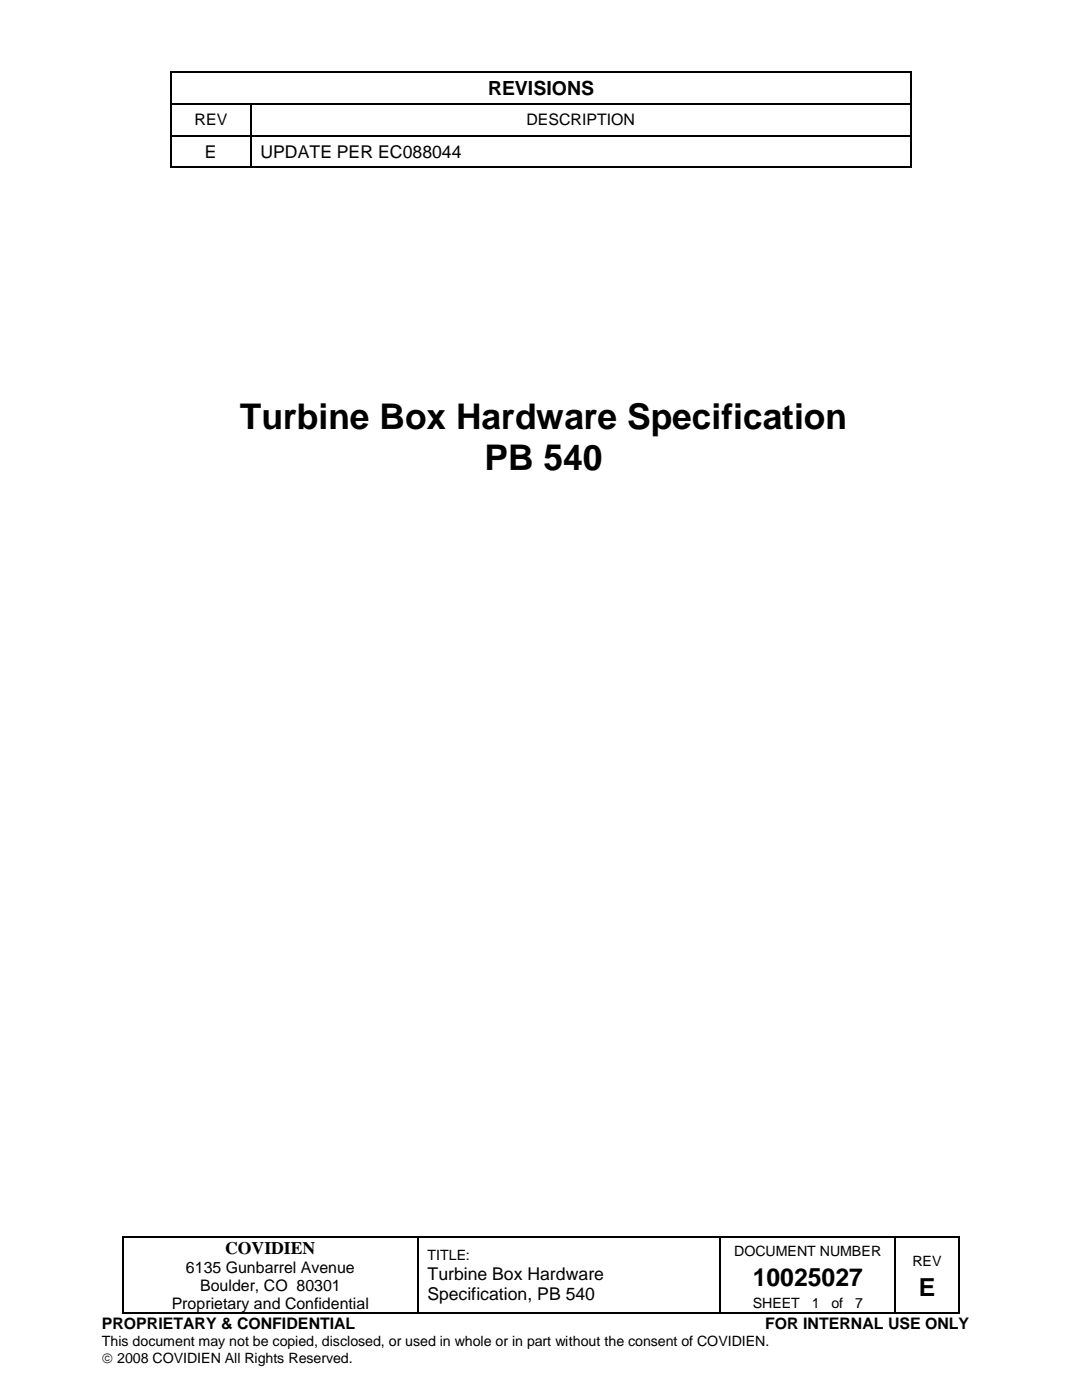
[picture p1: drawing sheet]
<svg xmlns="http://www.w3.org/2000/svg" width="216mm" height="279mm" viewBox="0 0 216 279" stroke-linecap="round" stroke-linejoin="round" font-family="sans-serif">
<defs><g id="words">
<g font-size="7.1">
<text x="47.8" y="85.7">Turbine Box Hardware Specification</text>
<text x="96.7" y="93.8">PB 540</text>
</g>
<g font-size="5">
<text x="150.2" y="256.6">10025027</text>
<text x="183.3" y="258.6">E</text>
</g>
<text font-size="3.9" x="97.4" y="18.9">REVISIONS</text>
<g font-size="3.5">
<text x="40.9" y="31.5">E</text>
<text x="52" y="31.5">UPDATE PER EC088044</text>
<text x="44.9" y="250.3">COVIDIEN</text>
<text x="85.3" y="255.4">Turbine Box Hardware</text>
<text x="85.3" y="259.4">Specification, PB 540</text>
</g>
<g font-size="3.2">
<text x="38.8" y="25">REV</text>
<text x="105.1" y="25">DESCRIPTION</text>
<text x="37.1" y="254">6135 Gunbarrel Avenue</text>
<text x="39.9" y="257.6">Boulder, CO 80301</text>
<text x="34.3" y="261.3">Proprietary and Confidential</text>
<text x="20.3" y="265.2">PROPRIETARY &amp; CONFIDENTIAL</text>
<text x="152.7" y="265.2">FOR INTERNAL USE ONLY</text>
</g>
<g font-size="2.8">
<text x="85.3" y="251.5">TITLE:</text>
<text x="146.5" y="250.7">DOCUMENT NUMBER</text>
<text x="182.1" y="252.6">REV</text>
<text x="150.2" y="261">SHEET</text>
<text x="162" y="261">1</text>
<text x="165.9" y="261">of</text>
<text x="170.6" y="261">7</text>
<text x="20.3" y="268.6">This document may not be copied, disclosed, or used in whole or in part without the consent of COVIDIEN.</text>
<text x="20.3" y="271.9">© 2008 COVIDIEN All Rights Reserved.</text>
</g>
</g></defs>
<g fill="#000">
<path d="M34 14.2h.3v.3h-.3z" fill-rule="evenodd"/>
<path d="M34 14.2h.3v.3h-.3z" fill-rule="evenodd"/>
<path d="M181.6 14.2h.3v.3h-.3z" fill-rule="evenodd"/>
<path d="M181.6 14.2h.3v.3h-.3z" fill-rule="evenodd"/>
<path d="M34 20.6h.3v.2h-.3z" fill-rule="evenodd"/>
<path d="M34 26.9h.3v.3h-.3z" fill-rule="evenodd"/>
<path d="M34 33.3h.3v.2h-.3z" fill-rule="evenodd"/>
<path d="M34 33.3h.3v.2h-.3z" fill-rule="evenodd"/>
<path d="M49.9 20.6h.3v.2h-.3z" fill-rule="evenodd"/>
<path d="M49.9 26.9h.3v.3h-.3z" fill-rule="evenodd"/>
<path d="M49.9 33.3h.3v.2h-.3z" fill-rule="evenodd"/>
<path d="M181.6 20.6h.3v.2h-.3z" fill-rule="evenodd"/>
<path d="M181.6 26.9h.3v.3h-.3z" fill-rule="evenodd"/>
<path d="M181.6 33.3h.3v.2h-.3z" fill-rule="evenodd"/>
<path d="M181.6 33.3h.3v.2h-.3z" fill-rule="evenodd"/>
<path d="M24.5 246.7h.2v.3h-.2z" fill-rule="evenodd"/>
<path d="M24.5 246.7h.2v.3h-.2z" fill-rule="evenodd"/>
<path d="M83.2 246.7h.3v.3h-.3z" fill-rule="evenodd"/>
<path d="M143.6 246.7h.2v.3h-.2z" fill-rule="evenodd"/>
<path d="M178.5 246.7h.3v.3h-.3z" fill-rule="evenodd"/>
<path d="M191.2 246.7h.3v.3h-.3z" fill-rule="evenodd"/>
<path d="M191.2 246.7h.3v.3h-.3z" fill-rule="evenodd"/>
<path d="M24.5 262h.2v.3h-.2z" fill-rule="evenodd"/>
<path d="M24.5 262h.2v.3h-.2z" fill-rule="evenodd"/>
<path d="M83.2 262h.3v.3h-.3z" fill-rule="evenodd"/>
<path d="M143.6 262h.2v.3h-.2z" fill-rule="evenodd"/>
<path d="M178.5 262h.3v.3h-.3z" fill-rule="evenodd"/>
<path d="M191.2 262h.3v.3h-.3z" fill-rule="evenodd"/>
<path d="M191.2 262h.3v.3h-.3z" fill-rule="evenodd"/>
</g>
<g fill="none" stroke="#000" stroke-width=".25">
<path d="M34.2 14.5v6.1M34.3 14.4h147.3M34.2 20.8v6.1M34.2 27.2v6.1M34.3 20.7h15.6M34.3 27.1h15.6M34.3 33.4h15.6M50 20.8v6.1M50 27.2v6.1M50.2 20.7h131.4M50.2 27.1h131.4M50.2 33.4h131.4"/>
<path d="M24.6 247v15M24.7 246.8h58.5M83.4 247v15M83.5 246.8h60.1M143.7 247v15M143.8 246.8h34.7M178.6 247v15M178.8 246.8h12.4M191.3 247v15M24.7 262.1h58.5M83.5 262.1h60.1M143.8 262.1h34.7"/>
<path d="M178.8 262.1h12.4"/>
</g>
<path d="M181.8 14.5v6.1M181.8 20.8v6.1M181.8 27.2v6.1" fill="none" stroke="#000" stroke-width=".26"/>
<use href="#words"/>
</svg>
